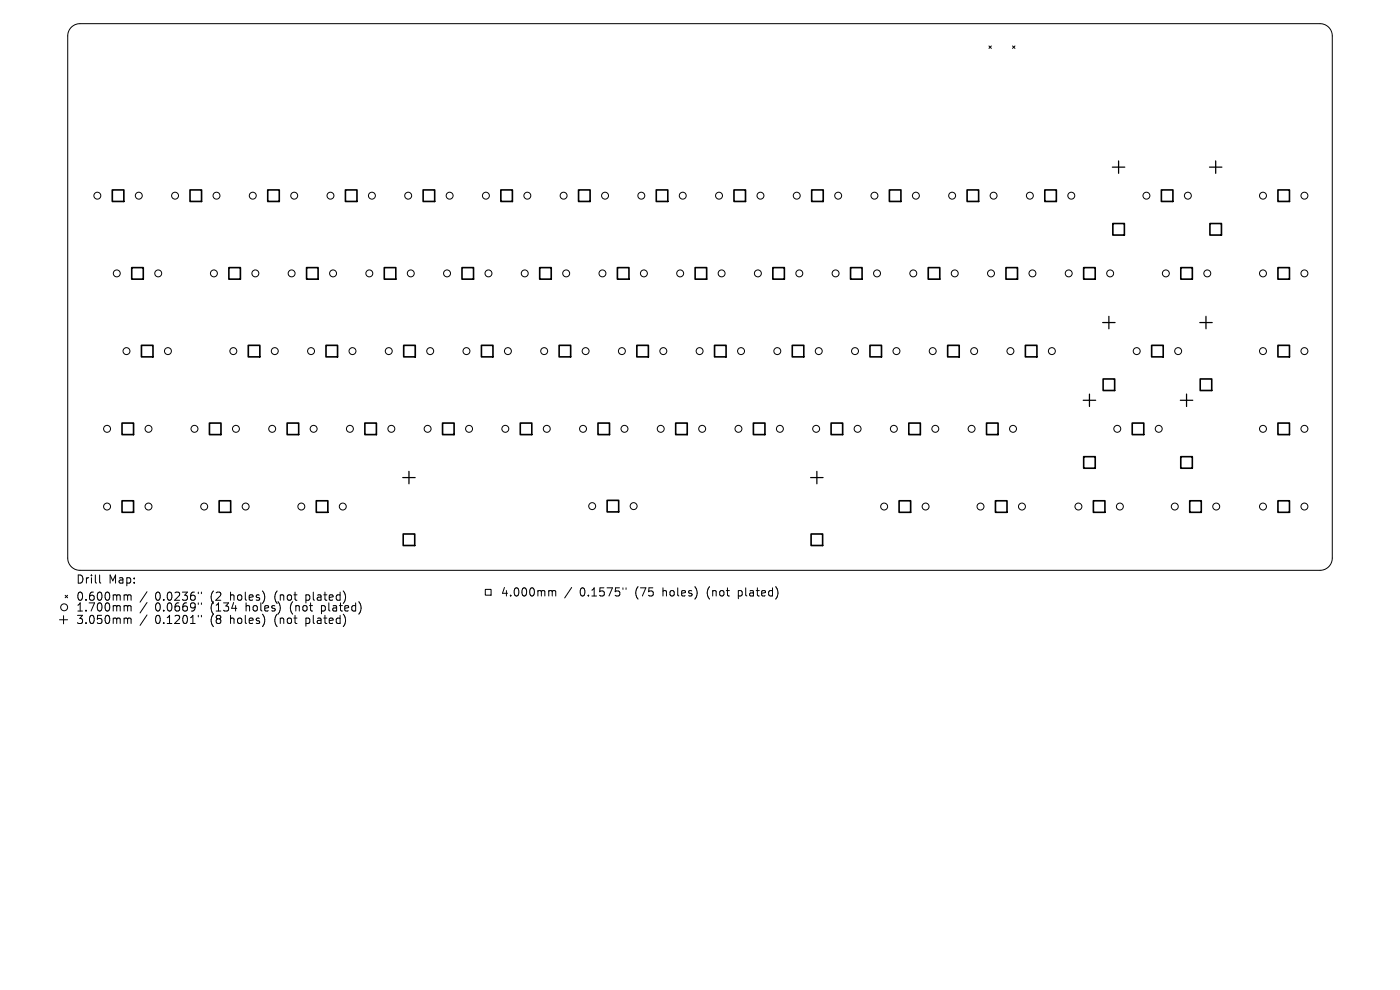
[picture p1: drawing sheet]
<svg xmlns="http://www.w3.org/2000/svg" width="297mm" height="210mm" viewBox="0 0 297 210" stroke-linecap="round" stroke-linejoin="round" font-family="sans-serif">
<defs><g id="words">
<g font-size="2.4">
<text x="16.1" y="124">Drill</text>
<text x="23" y="124">Map:</text>
<text x="16.1" y="127.7">0.600mm</text>
<text x="16.1" y="130">1.700mm</text>
<text x="32.9" y="127.7">0.0236&quot;</text>
<text x="32.9" y="130">0.0669&quot;</text>
<text x="44.8" y="127.7">(2</text>
<text x="44.8" y="130">(134</text>
<text x="49.1" y="127.7">holes)</text>
<text x="52.4" y="130">holes)</text>
<text x="58.6" y="127.7">(not</text>
<text x="61.9" y="130">(not</text>
<text x="65.4" y="127.7">plated)</text>
<text x="68.7" y="130">plated)</text>
<text x="106.2" y="126.8">4.000mm</text>
<text x="123" y="126.8">0.1575&quot;</text>
<text x="134.9" y="126.8">(75</text>
<text x="140.8" y="126.8">holes)</text>
<text x="150.4" y="126.8">(not</text>
<text x="157.1" y="126.8">plated)</text>
<text x="16.1" y="132.6">3.050mm</text>
<text x="32.9" y="132.6">0.1201&quot;</text>
<text x="44.8" y="132.6">(8</text>
<text x="49.1" y="132.6">holes)</text>
<text x="58.6" y="132.6">(not</text>
<text x="65.4" y="132.6">plated)</text>
</g>
</g></defs>
<g fill="none" stroke="#000" stroke-width=".21">
<path d="M15.2 5.7l.7-.5 1.1-.2h263a2.6 2.6 0 0 1 2.6 2.6v110.8a2.6 2.6 0 0 1-2.6 2.6h-263a2.6 2.6 0 0 1-2.6-2.6v-110.8l.1-.9zM209.8 9.7l.5 .6M210.3 9.7l-.5 .6M214.8 9.7l.5 .6M215.3 9.7l-.5 .6M12.6 131.5h1.7M13.5 130.6v1.7M13.8 126.3l.5 .5M14.3 126.3l-.5 .5M21.1 122v1.5l.3 .2M26.6 126.2l.4 .1 .1 .1M26.6 128.5h.4l.1 .2"/>
<path d="M26.6 131.1l.4 .1 .1 .2M27.1 126.4l.2-.2 .4 .1 .1 1M27.1 126.4v.9M27.1 128.7v.9M27.1 131.4v.9M27.1 128.7l.2-.2h.4l.1 1.1M27.1 131.4l.2-.3 .4 .1 .1 1.1M31.2 125.5l-1.5 2.2M31.2 127.8l-1.5 2.2M31.2 130.5l-1.5 2.2M42.1 125.6v.3M42.1 127.9v.3"/>
<path d="M42.1 130.5v.4M42.7 125.6v.3M42.7 127.9v.3M42.7 130.5v.4M103 125h1.2v1.3h-1.2zM116.7 125.3l.4 .1 .1 .1M117.2 125.5l.2-.2 .4 .1 .1 1M117.2 125.5v.9M121.3 124.6l-1.5 2.2M132.2 124.7v.3M132.8 124.7v.3"/>
<circle cx="20.7" cy="41.5" r=".74"/>
<circle cx="24.8" cy="58" r=".74"/>
<circle cx="29.4" cy="41.5" r=".74"/>
<circle cx="33.6" cy="58" r=".74"/>
<circle cx="37.1" cy="41.5" r=".74"/>
<circle cx="45.4" cy="58" r=".74"/>
<circle cx="45.9" cy="41.5" r=".74"/>
<circle cx="53.6" cy="41.5" r=".74"/>
<circle cx="54.2" cy="58" r=".74"/>
<circle cx="61.9" cy="58" r=".74"/>
<circle cx="62.4" cy="41.5" r=".74"/>
<circle cx="70.1" cy="41.5" r=".74"/>
<circle cx="70.7" cy="58" r=".74"/>
<circle cx="78.4" cy="58" r=".74"/>
<circle cx="78.9" cy="41.5" r=".74"/>
<circle cx="86.6" cy="41.5" r=".74"/>
<circle cx="87.1" cy="58" r=".74"/>
<circle cx="94.8" cy="58" r=".74"/>
<circle cx="95.4" cy="41.5" r=".74"/>
<circle cx="103.1" cy="41.5" r=".74"/>
<circle cx="103.6" cy="58" r=".74"/>
<circle cx="111.3" cy="58" r=".74"/>
<circle cx="111.9" cy="41.5" r=".74"/>
<circle cx="119.6" cy="41.5" r=".74"/>
<circle cx="120.1" cy="58" r=".74"/>
<circle cx="127.8" cy="58" r=".74"/>
<circle cx="128.4" cy="41.5" r=".74"/>
<circle cx="136.1" cy="41.5" r=".74"/>
<circle cx="136.6" cy="58" r=".74"/>
<circle cx="144.3" cy="58" r=".74"/>
<circle cx="144.8" cy="41.5" r=".74"/>
<circle cx="152.5" cy="41.5" r=".74"/>
<circle cx="153.1" cy="58" r=".74"/>
<circle cx="160.8" cy="58" r=".74"/>
<circle cx="161.3" cy="41.5" r=".74"/>
<circle cx="169" cy="41.5" r=".74"/>
<circle cx="169.6" cy="58" r=".74"/>
<circle cx="177.3" cy="58" r=".74"/>
<circle cx="177.8" cy="41.5" r=".74"/>
<circle cx="185.5" cy="41.5" r=".74"/>
<circle cx="186.1" cy="58" r=".74"/>
<circle cx="193.7" cy="58" r=".74"/>
<circle cx="194.3" cy="41.5" r=".74"/>
<circle cx="202" cy="41.5" r=".74"/>
<circle cx="202.5" cy="58" r=".74"/>
<circle cx="210.2" cy="58" r=".74"/>
<circle cx="210.8" cy="41.5" r=".74"/>
<circle cx="218.5" cy="41.5" r=".74"/>
<circle cx="219" cy="58" r=".74"/>
<circle cx="226.7" cy="58" r=".74"/>
<circle cx="227.3" cy="41.5" r=".74"/>
<circle cx="235.5" cy="58" r=".74"/>
<circle cx="243.2" cy="41.5" r=".74"/>
<circle cx="247.3" cy="58" r=".74"/>
<circle cx="252" cy="41.5" r=".74"/>
<circle cx="256.1" cy="58" r=".74"/>
<circle cx="267.9" cy="58" r=".74"/>
<circle cx="267.9" cy="41.5" r=".74"/>
<circle cx="276.7" cy="58" r=".74"/>
<circle cx="276.7" cy="41.5" r=".74"/>
<circle cx="26.8" cy="74.5" r=".74"/>
<circle cx="35.6" cy="74.5" r=".74"/>
<circle cx="49.5" cy="74.5" r=".74"/>
<circle cx="58.3" cy="74.5" r=".74"/>
<circle cx="66" cy="74.5" r=".74"/>
<circle cx="74.8" cy="74.5" r=".74"/>
<circle cx="82.5" cy="74.5" r=".74"/>
<circle cx="91.3" cy="74.5" r=".74"/>
<circle cx="99" cy="74.5" r=".74"/>
<circle cx="107.8" cy="74.5" r=".74"/>
<circle cx="115.4" cy="74.5" r=".74"/>
<circle cx="124.2" cy="74.5" r=".74"/>
<circle cx="131.9" cy="74.5" r=".74"/>
<circle cx="140.7" cy="74.5" r=".74"/>
<circle cx="148.4" cy="74.5" r=".74"/>
<circle cx="157.2" cy="74.5" r=".74"/>
<circle cx="164.9" cy="74.5" r=".74"/>
<circle cx="173.7" cy="74.5" r=".74"/>
<circle cx="181.4" cy="74.5" r=".74"/>
<circle cx="190.2" cy="74.5" r=".74"/>
<circle cx="197.9" cy="74.5" r=".74"/>
<circle cx="206.7" cy="74.5" r=".74"/>
<circle cx="214.4" cy="74.5" r=".74"/>
<circle cx="223.1" cy="74.5" r=".74"/>
<circle cx="241.1" cy="74.5" r=".74"/>
<circle cx="249.9" cy="74.5" r=".74"/>
<circle cx="267.9" cy="74.5" r=".74"/>
<circle cx="276.7" cy="74.5" r=".74"/>
<circle cx="22.7" cy="91" r=".74"/>
<circle cx="31.5" cy="91" r=".74"/>
<circle cx="41.3" cy="91" r=".74"/>
<circle cx="50.1" cy="91" r=".74"/>
<circle cx="57.7" cy="91" r=".74"/>
<circle cx="66.5" cy="91" r=".74"/>
<circle cx="74.2" cy="91" r=".74"/>
<circle cx="83" cy="91" r=".74"/>
<circle cx="90.7" cy="91" r=".74"/>
<circle cx="99.5" cy="91" r=".74"/>
<circle cx="107.2" cy="91" r=".74"/>
<circle cx="116" cy="91" r=".74"/>
<circle cx="123.7" cy="91" r=".74"/>
<circle cx="132.5" cy="91" r=".74"/>
<circle cx="140.2" cy="91" r=".74"/>
<circle cx="149" cy="91" r=".74"/>
<circle cx="156.7" cy="91" r=".74"/>
<circle cx="165.4" cy="91" r=".74"/>
<circle cx="173.1" cy="91" r=".74"/>
<circle cx="181.9" cy="91" r=".74"/>
<circle cx="189.6" cy="91" r=".74"/>
<circle cx="198.4" cy="91" r=".74"/>
<circle cx="206.1" cy="91" r=".74"/>
<circle cx="214.9" cy="91" r=".74"/>
<circle cx="237" cy="91" r=".74"/>
<circle cx="245.8" cy="91" r=".74"/>
<circle cx="267.9" cy="91" r=".74"/>
<circle cx="276.7" cy="91" r=".74"/>
<circle cx="22.7" cy="107.5" r=".74"/>
<circle cx="31.5" cy="107.5" r=".74"/>
<circle cx="43.3" cy="107.5" r=".74"/>
<circle cx="52.1" cy="107.5" r=".74"/>
<circle cx="63.9" cy="107.5" r=".74"/>
<circle cx="72.7" cy="107.5" r=".74"/>
<circle cx="125.6" cy="107.4" r=".74"/>
<circle cx="134.4" cy="107.4" r=".74"/>
<circle cx="187.6" cy="107.5" r=".74"/>
<circle cx="196.4" cy="107.5" r=".74"/>
<circle cx="208" cy="107.5" r=".74"/>
<circle cx="216.8" cy="107.5" r=".74"/>
<circle cx="228.8" cy="107.5" r=".74"/>
<circle cx="237.6" cy="107.5" r=".74"/>
<circle cx="249.2" cy="107.5" r=".74"/>
<circle cx="258" cy="107.5" r=".74"/>
<circle cx="267.9" cy="107.5" r=".74"/>
<circle cx="276.7" cy="107.5" r=".74"/>
<circle cx="13.6" cy="128.8" r=".74"/>
</g>
<g fill="none" stroke="#000" stroke-width=".26">
<path d="M236 35.5h2.6M237.3 34.1v2.7M256.6 35.5h2.6M257.9 34.1v2.7M233.9 68.4h2.7M235.2 67.1v2.6M254.5 68.4h2.7M255.8 67.1v2.6M86.8 100v2.6M173.3 100v2.6M229.8 84.9h2.6M231.1 83.6v2.6"/>
<path d="M250.4 84.9h2.6M251.7 83.6v2.6M85.4 101.3h2.7M172 101.3h2.6"/>
</g>
<g fill="none" stroke="#000" stroke-width=".35">
<path d="M23.8 40.3h2.5v2.4h-2.5zM27.9 56.8h2.5v2.4h-2.5zM40.3 40.3h2.5v2.4h-2.5zM48.6 56.8h2.4v2.4h-2.4zM56.8 40.3h2.4v2.4h-2.4zM65 56.8h2.5v2.4h-2.5zM73.3 40.3h2.4v2.4h-2.4zM81.5 56.8h2.5v2.4h-2.5zM89.8 40.3h2.4v2.4h-2.4zM98 56.8h2.5v2.4h-2.5zM106.3 40.3h2.4v2.4h-2.4zM114.5 56.8h2.4v2.4h-2.4z"/>
<path d="M122.7 40.3h2.5v2.4h-2.5zM131 56.8h2.4v2.4h-2.4zM139.2 40.3h2.5v2.4h-2.5zM147.5 56.8h2.4v2.4h-2.4zM155.7 40.3h2.5v2.4h-2.5zM164 56.8h2.4v2.4h-2.4zM172.2 40.3h2.4v2.4h-2.4zM180.4 56.8h2.5v2.4h-2.5zM188.7 40.3h2.4v2.4h-2.4zM196.9 56.8h2.5v2.4h-2.5zM205.2 40.3h2.4v2.4h-2.4zM213.4 56.8h2.5v2.4h-2.5z"/>
<path d="M221.7 40.3h2.4v2.4h-2.4zM229.9 56.8h2.4v2.4h-2.4zM236.1 47.4h2.4v2.5h-2.4zM246.4 40.3h2.4v2.4h-2.4zM250.5 56.8h2.4v2.4h-2.4zM256.7 47.4h2.4v2.5h-2.4zM271.1 40.3h2.5v2.4h-2.5zM271.1 56.8h2.5v2.4h-2.5zM30 73.3h2.5v2.4h-2.5zM52.7 73.3h2.4v2.4h-2.4zM69.2 73.3h2.4v2.4h-2.4zM85.6 73.3h2.5v2.4h-2.5z"/>
<path d="M102.1 73.3h2.5v2.4h-2.5zM118.6 73.3h2.5v2.4h-2.5zM135.1 73.3h2.4v2.4h-2.4zM151.6 73.3h2.4v2.4h-2.4zM168.1 73.3h2.4v2.4h-2.4zM184.6 73.3h2.4v2.4h-2.4zM201 73.3h2.5v2.4h-2.5zM217.5 73.3h2.5v2.4h-2.5zM244.3 73.3h2.5v2.4h-2.5zM271.1 73.3h2.5v2.4h-2.5zM25.9 89.7h2.4v2.5h-2.4zM44.4 89.7h2.5v2.5h-2.5z"/>
<path d="M60.9 89.7h2.5v2.5h-2.5zM77.4 89.7h2.4v2.5h-2.4zM93.9 89.7h2.4v2.5h-2.4zM110.4 89.7h2.4v2.5h-2.4zM126.9 89.7h2.4v2.5h-2.4zM143.3 89.7h2.5v2.5h-2.5zM159.8 89.7h2.5v2.5h-2.5zM176.3 89.7h2.5v2.5h-2.5zM192.8 89.7h2.4v2.5h-2.4zM209.3 89.7h2.4v2.5h-2.4zM229.9 96.9h2.4v2.4h-2.4zM234 80.4h2.5v2.4h-2.5z"/>
<path d="M240.2 89.7h2.4v2.5h-2.4zM250.5 96.9h2.4v2.4h-2.4zM254.6 80.4h2.5v2.4h-2.5zM271.1 89.7h2.5v2.5h-2.5zM25.9 106.2h2.4v2.5h-2.4zM46.5 106.2h2.4v2.5h-2.4zM67.1 106.2h2.4v2.5h-2.4zM85.5 113.3h2.5v2.4h-2.5zM128.8 106.1h2.4v2.5h-2.4zM172.1 113.3h2.4v2.4h-2.4zM190.7 106.2h2.5v2.5h-2.5zM211.2 106.2h2.4v2.5h-2.4z"/>
<path d="M232 106.2h2.4v2.5h-2.4zM252.4 106.2h2.4v2.5h-2.4zM271.1 106.2h2.5v2.5h-2.5z"/>
</g>
<use href="#words"/>
</svg>
